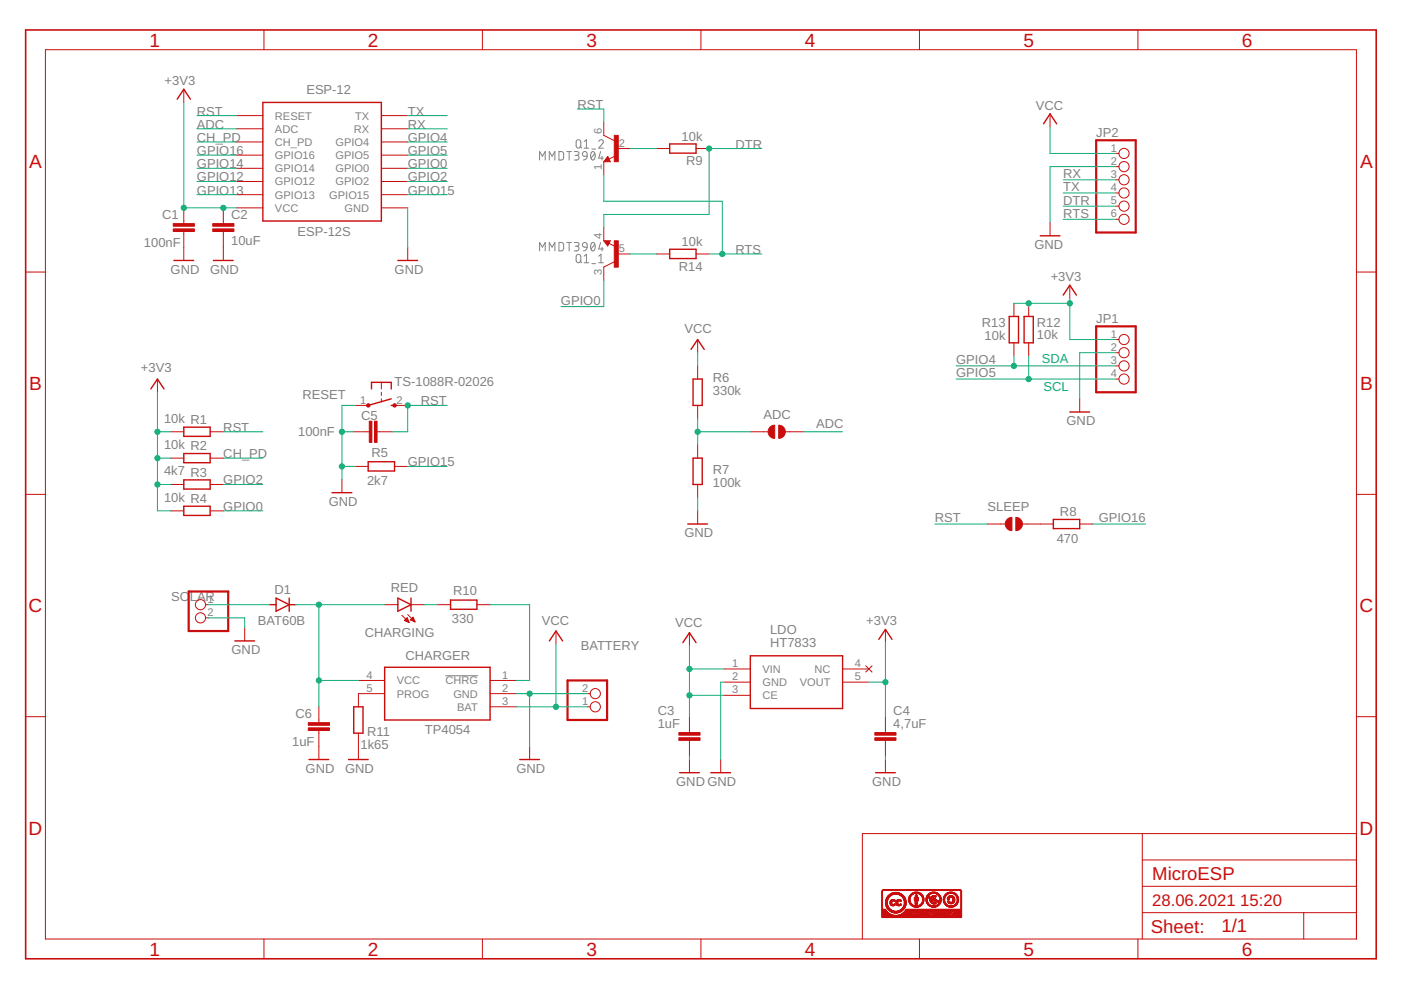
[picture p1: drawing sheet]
<svg xmlns="http://www.w3.org/2000/svg" width="297mm" height="210mm" viewBox="0 0 297 210" stroke-linecap="round" stroke-linejoin="round" font-family="sans-serif">
<defs><g id="words">
<g font-size="4" fill="#c90d0c">
<text x="31.7" y="9.9">1</text>
<text x="78" y="9.9">2</text>
<text x="124.3" y="9.9">3</text>
<text x="170.7" y="9.9">4</text>
<text x="217" y="9.9">5</text>
<text x="263.3" y="9.9">6</text>
<text x="6.2" y="35.5">A</text>
<text x="288.4" y="35.5">A</text>
<text x="6.2" y="82.7">B</text>
<text x="288.4" y="82.7">B</text>
<text x="6.1" y="129.8">C</text>
<text x="288.2" y="129.8">C</text>
<text x="6.1" y="177">D</text>
<text x="288.2" y="177">D</text>
<text x="31.7" y="202.6">1</text>
<text x="78" y="202.6">2</text>
<text x="124.3" y="202.6">3</text>
<text x="170.7" y="202.6">4</text>
<text x="217" y="202.6">5</text>
<text x="263.3" y="202.6">6</text>
</g>
<g font-size="3.9" fill="#c90d0c">
<text x="244.3" y="186.5">MicroESP</text>
<text x="244" y="197.8">Sheet:</text>
<text x="259" y="197.7">1/1</text>
</g>
<g font-size="3.5" fill="#c90d0c">
<text x="244.3" y="192.1">28.06.2021</text>
<text x="263" y="192.1">15:20</text>
</g>
<g font-size="2.8" fill="#808080">
<text x="34.9" y="18.1">+3V3</text>
<text x="65" y="19.9">ESP-12</text>
<text x="122.4" y="23.1">RST</text>
<text x="219.6" y="23.3">VCC</text>
<text x="41.8" y="24.5">RST</text>
<text x="41.8" y="27.3">ADC</text>
<text x="86.5" y="24.5">TX</text>
<text x="86.5" y="27.3">RX</text>
<text x="144.5" y="29.8">10k</text>
<text x="232.4" y="29">JP2</text>
<text x="41.8" y="35.7">GPIO14</text>
<text x="41.8" y="32.9">GPIO16</text>
<text x="41.8" y="30.1">CH_PD</text>
<text x="86.5" y="30.1">GPIO4</text>
<text x="86.5" y="32.9">GPIO5</text>
<text x="86.5" y="35.7">GPIO0</text>
<text x="145.4" y="35.1">R9</text>
<text x="155.9" y="31.5">DTR</text>
<text x="41.8" y="41.3">GPIO13</text>
<text x="41.8" y="38.5">GPIO12</text>
<text x="86.5" y="38.5">GPIO2</text>
<text x="86.5" y="41.3">GPIO15</text>
<text x="225.4" y="40.6">TX</text>
<text x="225.4" y="37.8">RX</text>
<text x="34.4" y="46.4">C1</text>
<text x="49" y="46.4">C2</text>
<text x="225.4" y="46.2">RTS</text>
<text x="225.4" y="43.4">DTR</text>
<text x="30.5" y="52.4">100nF</text>
<text x="49" y="52">10uF</text>
<text x="63.1" y="50">ESP-12S</text>
<text x="144.5" y="52.2">10k</text>
<text x="155.9" y="53.8">RTS</text>
<text x="219.3" y="52.8">GND</text>
<text x="36.2" y="58">GND</text>
<text x="44.6" y="58">GND</text>
<text x="83.7" y="58">GND</text>
<text x="143.9" y="57.4">R14</text>
<text x="222.8" y="59.6">+3V3</text>
<text x="118.9" y="64.7">GPIO0</text>
<text x="145.1" y="70.6">VCC</text>
<text x="208.2" y="69.3">R13</text>
<text x="219.8" y="71.8">10k</text>
<text x="219.8" y="69.3">R12</text>
<text x="232.4" y="68.5">JP1</text>
<text x="202.7" y="77.2">GPIO4</text>
<text x="208.8" y="72.1">10k</text>
<text x="29.9" y="79">+3V3</text>
<text x="83.7" y="81.8">TS-1088R-02026</text>
<text x="151.1" y="80.9">R6</text>
<text x="151.2" y="83.7">330k</text>
<text x="202.7" y="80">GPIO5</text>
<text x="34.8" y="89.6">10k R1</text>
<text x="64.1" y="84.6">RESET</text>
<text x="76.6" y="89">C5</text>
<text x="89.2" y="86">RST</text>
<text x="161.9" y="88.8">ADC</text>
<text x="34.8" y="95.2">10k R2</text>
<text x="47.3" y="91.5">RST</text>
<text x="63.2" y="92.5">100nF</text>
<text x="173.1" y="90.9">ADC</text>
<text x="226.1" y="90.2">GND</text>
<text x="34.8" y="100.8">4k7 R3</text>
<text x="47.3" y="97.1">CH_PD</text>
<text x="78.7" y="96.9">R5</text>
<text x="86.5" y="98.9">GPIO15</text>
<text x="151.1" y="100.5">R7</text>
<text x="34.8" y="106.4">10k R4</text>
<text x="47.3" y="102.7">GPIO2</text>
<text x="69.7" y="107.3">GND</text>
<text x="77.8" y="102.8">2k7</text>
<text x="151.2" y="103.3">100k</text>
<text x="47.3" y="108.3">GPIO0</text>
<text x="145.1" y="113.9">GND</text>
<text x="198.2" y="110.8">RST</text>
<text x="209.4" y="108.3">SLEEP</text>
<text x="224.7" y="109.5">R8</text>
<text x="232.9" y="110.8">GPIO16</text>
<text x="224" y="115.1">470</text>
<text x="58.2" y="125.9">D1</text>
<text x="82.9" y="125.6">RED</text>
<text x="36.3" y="127.5">SO</text>
<text x="40.2" y="127.5">LAR</text>
<text x="96.1" y="126.2">R10</text>
<text x="54.7" y="132.5">BAT60B</text>
<text x="77.3" y="135">CHARGING</text>
<text x="95.8" y="132.1">330</text>
<text x="114.9" y="132.6">VCC</text>
<text x="123.1" y="137.8">BATTERY</text>
<text x="143.2" y="133">VCC</text>
<text x="163.3" y="137.2">HT7833</text>
<text x="163.3" y="134.4">LDO</text>
<text x="183.7" y="132.6">+3V3</text>
<text x="49.1" y="138.7">GND</text>
<text x="86" y="140">CHARGER</text>
<text x="62.6" y="152.2">C6</text>
<text x="77.9" y="156">R11</text>
<text x="90.1" y="155.7">TP4054</text>
<text x="139.5" y="154.3">1uF</text>
<text x="139.5" y="151.5">C3</text>
<text x="189.4" y="154.3">4,7uF</text>
<text x="189.4" y="151.5">C4</text>
<text x="61.9" y="158.2">1uF</text>
<text x="76.4" y="158.8">1k65</text>
<text x="64.8" y="163.8">GND</text>
<text x="73.2" y="163.8">GND</text>
<text x="109.5" y="163.8">GND</text>
<text x="143.4" y="166.6">GND GND</text>
<text x="184.9" y="166.6">GND</text>
</g>
<g font-size="2.8" fill="#0dab76">
<text x="220.9" y="76.9">SDA</text>
<text x="221.2" y="82.8">SCL</text>
</g>
<g font-size="2.3" fill="#808080">
<text x="58.3" y="25.3">RESET</text>
<text x="58.3" y="28.1">ADC</text>
<text x="75" y="28.1">RX</text>
<text x="75.3" y="25.3">TX</text>
<text x="127.6" y="28.3" transform="rotate(-90 127.6 28.3)">6</text>
<text x="58.3" y="30.9">CH_PD</text>
<text x="58.3" y="33.7">GPIO16</text>
<text x="71.1" y="33.7">GPIO5</text>
<text x="71.1" y="30.9">GPIO4</text>
<text x="127.6" y="36" transform="rotate(-90 127.6 36)">1</text>
<text x="131.2" y="31.1">2</text>
<text x="235.5" y="32.1">1</text>
<text x="235.5" y="34.9">2</text>
<text x="58.3" y="36.5">GPIO14</text>
<text x="58.3" y="39.3">GPIO12</text>
<text x="71.1" y="39.3">GPIO2</text>
<text x="71.1" y="36.5">GPIO0</text>
<text x="235.5" y="37.7">3</text>
<text x="235.5" y="40.5">4</text>
<text x="58.3" y="42.1">GPIO13</text>
<text x="58.3" y="44.9">VCC</text>
<text x="69.8" y="42.1">GPIO15</text>
<text x="73.1" y="44.9">GND</text>
<text x="235.5" y="43.3">5</text>
<text x="235.5" y="46.1">6</text>
<text x="127.6" y="50.7" transform="rotate(-90 127.6 50.7)">4</text>
<text x="131.2" y="53.4">5</text>
<text x="127.6" y="58.3" transform="rotate(-90 127.6 58.3)">3</text>
<text x="235.5" y="71.6">1</text>
<text x="235.5" y="74.4">2</text>
<text x="235.5" y="77.2">3</text>
<text x="235.5" y="80">4</text>
<text x="76.4" y="85.6">1</text>
<text x="84.1" y="85.6">2</text>
<text x="44" y="127.8">1</text>
<text x="44" y="130.6">2</text>
<text x="77.7" y="143.9">4</text>
<text x="106.5" y="143.9">1</text>
<text x="155.2" y="141.4">1</text>
<text x="161.7" y="142.7">VIN</text>
<text x="172.7" y="142.7">NC</text>
<text x="181.2" y="141.4">4</text>
<text x="77.7" y="146.7">5</text>
<text x="84.1" y="145.1">VCC</text>
<text x="84.1" y="147.9">PROG</text>
<text x="94.4" y="145.1">CHRG</text>
<text x="96.1" y="147.9">GND</text>
<text x="106.5" y="146.7">2</text>
<text x="106.5" y="149.5">3</text>
<text x="123.4" y="149.5">1</text>
<text x="123.4" y="146.7">2</text>
<text x="155.2" y="144.2">2</text>
<text x="155.2" y="147">3</text>
<text x="161.7" y="145.5">GND</text>
<text x="161.7" y="148.3">CE</text>
<text x="169.6" y="145.5">VOUT</text>
<text x="181.2" y="144.2">5</text>
<text x="96.9" y="150.7">BAT</text>
</g>
</g></defs>
<g fill="none" stroke="#808080" stroke-width=".21">
<path d="M114.4 33.9v-1.8l.6 1 .6-1v1.8M116.5 33.9v-1.8l.6 1 .5-1v1.8M118.5 32.1l.6 .1 .4 .3v1.1l-.4 .3h-.6zM120.2 32.1h1M120.7 32.1v1.8M121.8 32.1h.6a.4 .4 0 0 1 .4 .4 .4 .4 0 0 1-.4 .4h-.4M122.3 29.8l.3-.2 .4 .2 .1 1.1a.5 .5 0 0 1-.4 .5 .5 .5 0 0 1-.5-.5zM122.3 32.9a.5 .5 0 0 1 .5 .5 .5 .5 0 0 1-.5 .5h-.5M123 31l.3 .4M123.6 32.3l.3-.2 .5 .2 .1 .8-.9-.1-.1-.3zM123.8 30l.5-.4v1.8M123.8 31.4h1"/>
<path d="M124.5 33.1l-.3 .6-.5 .2M125.4 32.3l.3-.2a1.07 1.07 0 0 1 0 1.8 1.12 1.12 0 0 1-.3-1.6zM125.5 31.6h.8M126.1 32.5l-.8 1M126.9 30a.49 .49 0 0 1 .7-.4 .49 .49 0 0 1 .2 .8l-.9 1h1M127.3 32.1l-.4 1.4h1M127.6 33.1v.8M114.4 53.2v-1.8l.6 1 .6-1v1.8M116.5 53.2v-1.8l.6 1 .5-1v1.8M118.5 51.4h.6l.4 .4v1.1l-.4 .3h-.6zM120.2 51.4h1M120.7 51.4v1.8"/>
<path d="M121.8 51.4h.6a.39 .39 0 0 1 .4 .4 .39 .39 0 0 1-.4 .4h-.4M122.3 54.1l.3-.2 .4 .2 .1 1.1a.5 .5 0 0 1-.4 .5 .5 .5 0 0 1-.5-.5zM122.3 52.2a.5 .5 0 0 1 .5 .5 .5 .5 0 0 1-.5 .5h-.5M123 55.3l.3 .4M123.6 51.6l.3-.2 .5 .2 .1 .8-.9-.1-.1-.3zM123.8 54.3l.5-.4v1.8M123.8 55.7h1M124.5 52.4l-.3 .6-.5 .2M125.4 51.5l.3-.1a1.06 1.06 0 0 1 0 1.8 1.11 1.11 0 0 1-.3-1.7zM125.5 55.9h.8M126.1 51.8l-.8 1M126.9 55.7h1"/>
<path d="M126.9 54.3l.5-.4v1.8M127.3 51.4l-.4 1.4h1M127.6 52.4v.8M94.4 143.3h6.9"/>
</g>
<g fill="#c90d0c" stroke="#c90d0c" stroke-width=".21">
<path d="M187 194.5h16.8z"/>
<path d="M187 194.5h16.9z"/>
<path d="M187 194.4l16.9 .1z"/>
<path d="M187 194.4h16.9z"/>
<path d="M187 194.3l16.9 .1z"/>
<path d="M187 194.3h16.9z"/>
<path d="M187 194.2l16.9 .1z"/>
<path d="M187 194.2h16.9z"/>
<path d="M187 194.2h6.4z"/>
<path d="M194 194.2h.5z"/>
<path d="M194.8 194.2h2.2z"/>
<path d="M197.2 194.2h.3z"/>
<path d="M197.8 194.2h.4z"/>
<path d="M198.6 194.2h2.2z"/>
<path d="M201.2 194.2h.2z"/>
<path d="M201.7 194.2h.4z"/>
<path d="M202.4 194.2h1.5z"/>
<path d="M187 194.1l6.4 .1z"/>
<path d="M194 194.1l.5 .1z"/>
<path d="M194.8 194.1l2.2 .1z"/>
<path d="M197.2 194.1l.3 .1z"/>
<path d="M197.8 194.1l.3 .1z"/>
<path d="M198.6 194.1l2.1 .1z"/>
<path d="M201.7 194.1l.4 .1z"/>
<path d="M202.4 194.1l1.5 .1z"/>
<path d="M187 194.1h6.4z"/>
<path d="M194.1 194.1h.4z"/>
<path d="M194.8 194.1h2.2z"/>
<path d="M197.2 194.1h.3z"/>
<path d="M197.8 194.1h.3z"/>
<path d="M198.7 194.1h2z"/>
<path d="M201.7 194.1h.4z"/>
<path d="M202.4 194.1h1.5z"/>
<path d="M187 194l2.6 .1z"/>
<path d="M190.3 194l3.1 .1z"/>
<path d="M194.1 194l.4 .1z"/>
<path d="M194.8 194l2.2 .1z"/>
<path d="M197.2 194l.3 .1z"/>
<path d="M197.8 194l.2 .1z"/>
<path d="M198.7 194l2 .1z"/>
<path d="M201.7 194l.4 .1z"/>
<path d="M202.3 194l1.6 .1z"/>
<path d="M187 194l2.3 .1z"/>
<path d="M190.5 194l2.9 .1z"/>
<path d="M194.2 194l.3 .1z"/>
<path d="M197.2 194l.2 .1z"/>
<path d="M198.8 194l1.9 .1z"/>
<path d="M201.7 194l.3 .1z"/>
<path d="M187 194h2.2z"/>
<path d="M190.7 194h2.7z"/>
<path d="M193.6 194h.3z"/>
<path d="M194.2 194h.3z"/>
<path d="M194.8 194h2.2z"/>
<path d="M197.2 194h.2z"/>
<path d="M197.8 194h.2z"/>
<path d="M198.3 194h.2z"/>
<path d="M198.8 194h1.8z"/>
<path d="M200.9 194h.2z"/>
<path d="M202.3 194h1.6z"/>
<path d="M187 193.9l2.1 .1z"/>
<path d="M190.8 193.9l2.6 .1z"/>
<path d="M193.6 193.9l.3 .1z"/>
<path d="M194.2 193.9l.3 .1z"/>
<path d="M194.8 193.9l2.2 .1z"/>
<path d="M197.2 193.9l.2 .1z"/>
<path d="M197.8 193.9l.1 .1z"/>
<path d="M198.2 193.9l.3 .1z"/>
<path d="M198.8 193.9l1.8 .1z"/>
<path d="M200.9 193.9l.3 .1z"/>
<path d="M202.3 193.9l1.6 .1z"/>
<path d="M187 193.9h2z"/>
<path d="M190.9 193.9h2.5z"/>
<path d="M193.6 193.9h.3z"/>
<path d="M194.2 193.9h.3z"/>
<path d="M194.8 193.9h2.2z"/>
<path d="M197.2 193.9h.2z"/>
<path d="M197.8 193.9h.1z"/>
<path d="M198.2 193.9h.4z"/>
<path d="M198.8 193.9h1.8z"/>
<path d="M200.9 193.9h.3z"/>
<path d="M202.3 193.9h1.6z"/>
<path d="M187 193.8l1.9 .1z"/>
<path d="M191 193.8l2.4 .1z"/>
<path d="M193.6 193.8l.3 .1z"/>
<path d="M194.2 193.8l.3 .1z"/>
<path d="M194.8 193.8l2.2 .1z"/>
<path d="M197.2 193.8l.1 .1z"/>
<path d="M197.8 193.8l.1 .1z"/>
<path d="M198.2 193.8l.4 .1z"/>
<path d="M198.8 193.8l1.8 .1z"/>
<path d="M200.9 193.8l.2 .1z"/>
<path d="M202.2 193.8l1.7 .1z"/>
<path d="M187 193.8h1.8z"/>
<path d="M191.1 193.8h2.3z"/>
<path d="M193.6 193.8h.3z"/>
<path d="M194.2 193.8h.3z"/>
<path d="M194.8 193.8h2.2z"/>
<path d="M198.2 193.8h.4z"/>
<path d="M198.8 193.8h2.2z"/>
<path d="M201.4 193.8h.1z"/>
<path d="M202.2 193.8h1.7z"/>
<path d="M187 193.8h1.7z"/>
<path d="M191.2 193.8h2.2z"/>
<path d="M198.1 193.8h2.8z"/>
<path d="M201.4 193.8h.2z"/>
<path d="M201.8 193.8h.2z"/>
<path d="M187 193.7l1.6 .1z"/>
<path d="M191.2 193.7l2.2 .1z"/>
<path d="M194.1 193.7l.4 .1z"/>
<path d="M194.8 193.7l2.2 .1z"/>
<path d="M198.1 193.7l2.6 .1z"/>
<path d="M201.4 193.7l.2 .1z"/>
<path d="M201.8 193.7l.2 .1z"/>
<path d="M202.2 193.7l1.7 .1z"/>
<path d="M187 193.7h1.6z"/>
<path d="M191.3 193.7h2.1z"/>
<path d="M194.1 193.7h.3z"/>
<path d="M194.8 193.7h2.2z"/>
<path d="M198.1 193.7h2.6z"/>
<path d="M201.4 193.7h.2z"/>
<path d="M201.8 193.7h.2z"/>
<path d="M202.2 193.7h1.7z"/>
<path d="M187 193.6l1.5 .1z"/>
<path d="M191.3 193.6l2.1 .1z"/>
<path d="M194.1 193.6l.3 .1z"/>
<path d="M194.9 193.6l2.1 .1z"/>
<path d="M198.1 193.6l2.5 .1z"/>
<path d="M201.3 193.6l.3 .1z"/>
<path d="M202.1 193.6l1.8 .1z"/>
<path d="M187 193.6h1.5z"/>
<path d="M191.4 193.6h2z"/>
<path d="M194.1 193.6h.3z"/>
<path d="M194.9 193.6h2.1z"/>
<path d="M198.2 193.6h2.4z"/>
<path d="M201.1 193.6h.5z"/>
<path d="M202.1 193.6h1.8z"/>
<path d="M187 193.5l1.4 .1z"/>
<path d="M189.6 193.5l.6 .1z"/>
<path d="M191.5 193.5l1.9 .1z"/>
<path d="M193.6 193.5l.3 .1z"/>
<path d="M194.1 193.5l.2 .1z"/>
<path d="M194.9 193.5l2.1 .1z"/>
<path d="M197.4 193.5l.1 .1z"/>
<path d="M197.8 193.5l.1 .1z"/>
<path d="M198.2 193.5l.4 .1z"/>
<path d="M198.8 193.5l1.9 .1z"/>
<path d="M201 193.5l.7 .1z"/>
<path d="M202.1 193.5l1.8 .1z"/>
<path d="M187 193.5h1.3z"/>
<path d="M189.4 193.5h1z"/>
<path d="M191.5 193.5h1.9z"/>
<path d="M193.6 193.5h.3z"/>
<path d="M194.1 193.5h.2z"/>
<path d="M194.9 193.5h2.1z"/>
<path d="M197.4 193.5h.1z"/>
<path d="M197.8 193.5h.1z"/>
<path d="M198.2 193.5h.4z"/>
<path d="M198.8 193.5h1.9z"/>
<path d="M200.9 193.5h.2z"/>
<path d="M201.4 193.5h.3z"/>
<path d="M202.1 193.5h1.8z"/>
<path d="M189.3 193.5h1.3z"/>
<path d="M198.2 193.5h.3z"/>
<path d="M187 193.4l1.3 .1z"/>
<path d="M189.1 193.4l1.6 .1z"/>
<path d="M191.6 193.4l1.8 .1z"/>
<path d="M193.6 193.4l.2 .1z"/>
<path d="M194.1 193.4l.2 .1z"/>
<path d="M194.6 193.4l.1 .1z"/>
<path d="M195 193.4l2 .1z"/>
<path d="M197.3 193.4l.2 .1z"/>
<path d="M197.8 193.4l.2 .1z"/>
<path d="M198.3 193.4l.1 .1z"/>
<path d="M198.8 193.4l1.9 .1z"/>
<path d="M200.9 193.4l.2 .1z"/>
<path d="M201.4 193.4l.3 .1z"/>
<path d="M202.1 193.4l1.8 .1z"/>
<path d="M187 193.4h1.2z"/>
<path d="M189 193.4h1.8z"/>
<path d="M191.7 193.4h1.7z"/>
<path d="M194.1 193.4h.1z"/>
<path d="M194.5 193.4h.2z"/>
<path d="M195 193.4h2z"/>
<path d="M197.3 193.4h.2z"/>
<path d="M197.8 193.4h.2z"/>
<path d="M198.8 193.4h1.9z"/>
<path d="M201.4 193.4h.3z"/>
<path d="M202.1 193.4h1.8z"/>
<path d="M187 193.3l1.2 .1z"/>
<path d="M189 193.3l1.9 .1z"/>
<path d="M191.7 193.3l1.7 .1z"/>
<path d="M194.5 193.3l.2 .1z"/>
<path d="M195 193.3l2 .1z"/>
<path d="M197.3 193.3l.2 .1z"/>
<path d="M197.8 193.3l.2 .1z"/>
<path d="M198.7 193.3l2 .1z"/>
<path d="M201.4 193.3l.3 .1z"/>
<path d="M202.1 193.3l1.8 .1z"/>
<path d="M187 193.3h1.1z"/>
<path d="M188.9 193.3h2.1z"/>
<path d="M191.7 193.3h1.7z"/>
<path d="M194.1 193.3h.1z"/>
<path d="M194.5 193.3h.3z"/>
<path d="M195.1 193.3h1.9z"/>
<path d="M197.3 193.3h.2z"/>
<path d="M197.8 193.3h.3z"/>
<path d="M198.7 193.3h2z"/>
<path d="M201.3 193.3h.4z"/>
<path d="M202 193.3h1.9z"/>
<path d="M188.8 193.3h2.3z"/>
<path d="M191.8 193.3h1.6z"/>
<path d="M194 193.3h.2z"/>
<path d="M194.4 193.3h.4z"/>
<path d="M198.6 193.3h2.1z"/>
<path d="M187 193.2l1 .1z"/>
<path d="M188.8 193.2l2.3 .1z"/>
<path d="M191.8 193.2l1.6 .1z"/>
<path d="M193.9 193.2l.3 .1z"/>
<path d="M194.4 193.2l.4 .1z"/>
<path d="M195.1 193.2l1.9 .1z"/>
<path d="M197.2 193.2l.3 .1z"/>
<path d="M197.8 193.2l.4 .1z"/>
<path d="M198.6 193.2l2.2 .1z"/>
<path d="M201.2 193.2l.6 .1z"/>
<path d="M202 193.2l1.9 .1z"/>
<path d="M187 193.2h1z"/>
<path d="M188.7 193.2h1z"/>
<path d="M190.2 193.2h1z"/>
<path d="M191.9 193.2h12z"/>
<path d="M187 193.1l1 .1z"/>
<path d="M188.6 193.1l.9 .1z"/>
<path d="M190.4 193.1l.8 .1z"/>
<path d="M191.9 193.1l12 .1z"/>
<path d="M187 193.1h.9z"/>
<path d="M188.6 193.1h.7z"/>
<path d="M190.5 193.1h.8z"/>
<path d="M191.9 193.1h12z"/>
<path d="M187 193l.9 .1z"/>
<path d="M188.5 193l.7 .1z"/>
<path d="M190.6 193l.7 .1z"/>
<path d="M192 193l11.9 .1z"/>
<path d="M187 193h.9z"/>
<path d="M188.5 193h.6z"/>
<path d="M190.7 193h.7z"/>
<path d="M192 193h11.9z"/>
<path d="M187 193h.8z"/>
<path d="M188.4 193h.6z"/>
<path d="M190.8 193h.6z"/>
<path d="M187 192.9l.8 .1z"/>
<path d="M188.4 192.9l.6 .1z"/>
<path d="M190.9 192.9l.6 .1z"/>
<path d="M192.1 192.9l11.8 .1z"/>
<path d="M187 192.9h.8z"/>
<path d="M188.4 192.9h.5z"/>
<path d="M191 192.9h.5z"/>
<path d="M192.1 192.9h11.8z"/>
<path d="M187 192.8l.7 .1z"/>
<path d="M188.3 192.8l.6 .1z"/>
<path d="M191 192.8l.6 .1z"/>
<path d="M192.1 192.8l11.8 .1z"/>
<path d="M187 192.8h.7z"/>
<path d="M188.3 192.8h.5z"/>
<path d="M191.1 192.8h.5z"/>
<path d="M192.1 192.8h11.8z"/>
<path d="M187 192.7l.1 .1z"/>
<path d="M188.2 192.7l.5 .1z"/>
<path d="M191.1 192.7l.5 .1z"/>
<path d="M203.8 192.7l.1 .1z"/>
<path d="M187 192.7h.1z"/>
<path d="M188.2 192.7h.5z"/>
<path d="M191.2 192.7h.5z"/>
<path d="M203.8 192.7h.1z"/>
<path d="M187 192.6l.1 .1z"/>
<path d="M188.1 192.6l.5 .1z"/>
<path d="M191.3 192.6l.4 .1z"/>
<path d="M203.8 192.6l.1 .1z"/>
<path d="M187 192.6h.1z"/>
<path d="M188.1 192.6h.5z"/>
<path d="M191.3 192.6h.5z"/>
<path d="M203.8 192.6h.1z"/>
<path d="M187 192.5l.1 .1z"/>
<path d="M188.1 192.5l.4 .1z"/>
<path d="M191.3 192.5l.5 .1z"/>
<path d="M203.8 192.5l.1 .1z"/>
<path d="M187 192.5h.1z"/>
<path d="M188 192.5h.5z"/>
<path d="M191.3 192.5h.5z"/>
<path d="M203.8 192.5h.1z"/>
<path d="M187 192.4l.1 .1z"/>
<path d="M188 192.4l.5 .1z"/>
<path d="M191.4 192.4l.5 .1z"/>
<path d="M203.8 192.4l.1 .1z"/>
<path d="M187 192.4h.1z"/>
<path d="M188 192.4h.4z"/>
<path d="M191.4 192.4h.5z"/>
<path d="M203.8 192.4h.1z"/>
<path d="M191.5 192.4h.4z"/>
<path d="M187 192.3l.1 .1z"/>
<path d="M188 192.3l.4 .1z"/>
<path d="M191.5 192.3l.4 .1z"/>
<path d="M194 192.3l.5 .1z"/>
<path d="M197.7 192.3l.5 .1z"/>
<path d="M201.4 192.3l.5 .1z"/>
<path d="M203.8 192.3l.1 .1z"/>
<path d="M187 192.3h.1z"/>
<path d="M188 192.3h.4z"/>
<path d="M191.5 192.3h.4z"/>
<path d="M193.8 192.3h1z"/>
<path d="M197.5 192.3h.9z"/>
<path d="M201.1 192.3h1z"/>
<path d="M203.8 192.3h.1z"/>
<path d="M187 192.2l.1 .1z"/>
<path d="M187.9 192.2l.4 .1z"/>
<path d="M191.5 192.2l.4 .1z"/>
<path d="M193.7 192.2l1.2 .1z"/>
<path d="M197.4 192.2l1.1 .1z"/>
<path d="M201 192.2l1.2 .1z"/>
<path d="M203.8 192.2l.1 .1z"/>
<path d="M187 192.2h.1z"/>
<path d="M187.9 192.2h.4z"/>
<path d="M191.6 192.2h.4z"/>
<path d="M193.6 192.2h1.4z"/>
<path d="M197.3 192.2h1.3z"/>
<path d="M200.9 192.2h1.4z"/>
<path d="M203.8 192.2h.1z"/>
<path d="M193.5 192.2h1.6z"/>
<path d="M197.2 192.2h1.5z"/>
<path d="M200.9 192.2h1.5z"/>
<path d="M187 192.1l.1 .1z"/>
<path d="M187.9 192.1l.4 .1z"/>
<path d="M191.6 192.1l.4 .1z"/>
<path d="M193.4 192.1l1.7 .1z"/>
<path d="M197.1 192.1l1.7 .1z"/>
<path d="M200.8 192.1l1.7 .1z"/>
<path d="M203.8 192.1l.1 .1z"/>
<path d="M187 192.1h.1z"/>
<path d="M187.9 192.1h.4z"/>
<path d="M191.6 192.1h.4z"/>
<path d="M193.4 192.1h1.8z"/>
<path d="M197 192.1h1.9z"/>
<path d="M200.7 192.1h1.8z"/>
<path d="M203.8 192.1h.1z"/>
<path d="M187 192l.1 .1z"/>
<path d="M187.8 192l.5 .1z"/>
<path d="M189.2 192l.3 .1z"/>
<path d="M190.5 192l.2 .1z"/>
<path d="M191.6 192l.4 .1z"/>
<path d="M193.3 192l.7 .1z"/>
<path d="M194.6 192l.6 .1z"/>
<path d="M197 192l.6 .1z"/>
<path d="M198.3 192l.6 .1z"/>
<path d="M200.6 192l.7 .1z"/>
<path d="M202 192l.6 .1z"/>
<path d="M203.8 192l.1 .1z"/>
<path d="M187 192h.1z"/>
<path d="M187.8 192h.4z"/>
<path d="M189 192h.6z"/>
<path d="M190.3 192h.5z"/>
<path d="M191.6 192h.4z"/>
<path d="M193.3 192h.5z"/>
<path d="M194.7 192h.6z"/>
<path d="M196.9 192h.6z"/>
<path d="M198.4 192h.6z"/>
<path d="M200.6 192h.5z"/>
<path d="M202.1 192h.5z"/>
<path d="M203.8 192h.1z"/>
<path d="M189 192h.7z"/>
<path d="M190.2 192h.7z"/>
<path d="M191.6 192h.5z"/>
<path d="M193.2 192h.5z"/>
<path d="M194.8 192h.5z"/>
<path d="M196.9 192h.5z"/>
<path d="M198.5 192h.5z"/>
<path d="M200.6 192h.4z"/>
<path d="M202.2 192h.5z"/>
<path d="M187 191.9l.1 .1z"/>
<path d="M187.8 191.9l.4 .1z"/>
<path d="M188.9 191.9l.8 .1z"/>
<path d="M190.2 191.9l.8 .1z"/>
<path d="M191.7 191.9l.4 .1z"/>
<path d="M193.2 191.9l.4 .1z"/>
<path d="M194.9 191.9l.5 .1z"/>
<path d="M196.8 191.9l.5 .1z"/>
<path d="M198.6 191.9l.5 .1z"/>
<path d="M200.5 191.9l.5 .1z"/>
<path d="M202.3 191.9l.4 .1z"/>
<path d="M203.8 191.9l.1 .1z"/>
<path d="M187 191.9h.1z"/>
<path d="M187.8 191.9h.4z"/>
<path d="M188.9 191.9h.9z"/>
<path d="M190.1 191.9h1z"/>
<path d="M191.7 191.9h.4z"/>
<path d="M193.1 191.9h.5z"/>
<path d="M195 191.9h.4z"/>
<path d="M196.8 191.9h.4z"/>
<path d="M198.7 191.9h.4z"/>
<path d="M200.5 191.9h.4z"/>
<path d="M202.3 191.9h.5z"/>
<path d="M203.8 191.9h.1z"/>
<path d="M187 191.8l.1 .1z"/>
<path d="M187.8 191.8l.4 .1z"/>
<path d="M188.8 191.8l1 .1z"/>
<path d="M190.1 191.8l1 .1z"/>
<path d="M191.7 191.8l.4 .1z"/>
<path d="M193.1 191.8l.4 .1z"/>
<path d="M195.1 191.8l.4 .1z"/>
<path d="M196.7 191.8l.5 .1z"/>
<path d="M198.7 191.8l.4 .1z"/>
<path d="M200.4 191.8l.4 .1z"/>
<path d="M202.4 191.8l.4 .1z"/>
<path d="M203.8 191.8l.1 .1z"/>
<path d="M187 191.8h.1z"/>
<path d="M187.8 191.8h.4z"/>
<path d="M188.8 191.8h1z"/>
<path d="M190.1 191.8h1z"/>
<path d="M191.7 191.8h.4z"/>
<path d="M193.1 191.8h.3z"/>
<path d="M195.1 191.8h.4z"/>
<path d="M196.7 191.8h.4z"/>
<path d="M198.8 191.8h.4z"/>
<path d="M200.4 191.8h.4z"/>
<path d="M202.5 191.8h.3z"/>
<path d="M203.8 191.8h.1z"/>
<path d="M187 191.7l.1 .1z"/>
<path d="M187.8 191.7l.4 .1z"/>
<path d="M188.8 191.7l.4 .1z"/>
<path d="M189.5 191.7l.4 .1z"/>
<path d="M190.1 191.7l.4 .1z"/>
<path d="M190.8 191.7l.3 .1z"/>
<path d="M191.7 191.7l.4 .1z"/>
<path d="M193 191.7l.4 .1z"/>
<path d="M194 191.7l.5 .1z"/>
<path d="M195.2 191.7l.3 .1z"/>
<path d="M196.7 191.7l.3 .1z"/>
<path d="M198.8 191.7l.4 .1z"/>
<path d="M200.4 191.7l.3 .1z"/>
<path d="M202.5 191.7l.4 .1z"/>
<path d="M203.8 191.7l.1 .1z"/>
<path d="M187 191.7h.1z"/>
<path d="M187.8 191.7h.4z"/>
<path d="M188.7 191.7h.5z"/>
<path d="M189.6 191.7h.2z"/>
<path d="M190.1 191.7h.3z"/>
<path d="M190.8 191.7h.3z"/>
<path d="M191.7 191.7h.4z"/>
<path d="M193 191.7h.4z"/>
<path d="M194 191.7h.5z"/>
<path d="M195.2 191.7h.4z"/>
<path d="M196.7 191.7h.3z"/>
<path d="M198.9 191.7h.3z"/>
<path d="M200.3 191.7h.4z"/>
<path d="M202.5 191.7h.4z"/>
<path d="M203.8 191.7h.1z"/>
<path d="M187.7 191.7h.4z"/>
<path d="M188.7 191.7h.4z"/>
<path d="M190 191.7h.4z"/>
<path d="M190.9 191.7h.2z"/>
<path d="M192.9 191.7h.4z"/>
<path d="M196.6 191.7h.4z"/>
<path d="M198.9 191.7h.4z"/>
<path d="M202.6 191.7h.3z"/>
<path d="M187 191.6l.1 .1z"/>
<path d="M187.7 191.6l.4 .1z"/>
<path d="M188.7 191.6l.4 .1z"/>
<path d="M190 191.6l.4 .1z"/>
<path d="M191.7 191.6l.4 .1z"/>
<path d="M192.9 191.6l.4 .1z"/>
<path d="M194 191.6l.5 .1z"/>
<path d="M195.3 191.6l.3 .1z"/>
<path d="M196.6 191.6l.3 .1z"/>
<path d="M197.8 191.6l.6 .1z"/>
<path d="M199 191.6l.3 .1z"/>
<path d="M200.3 191.6l.3 .1z"/>
<path d="M202.6 191.6l.4 .1z"/>
<path d="M203.8 191.6l.1 .1z"/>
<path d="M187 191.6h.1z"/>
<path d="M187.7 191.6h.4z"/>
<path d="M188.7 191.6h.4z"/>
<path d="M190 191.6h.4z"/>
<path d="M191.7 191.6h.4z"/>
<path d="M192.9 191.6h.3z"/>
<path d="M194 191.6h.5z"/>
<path d="M195.3 191.6h.4z"/>
<path d="M196.6 191.6h.3z"/>
<path d="M197.7 191.6h.8z"/>
<path d="M199 191.6h.3z"/>
<path d="M200.2 191.6h.4z"/>
<path d="M201.4 191.6h.5z"/>
<path d="M202.6 191.6h.4z"/>
<path d="M203.8 191.6h.1z"/>
<path d="M187 191.5l.1 .1z"/>
<path d="M187.7 191.5l.4 .1z"/>
<path d="M188.7 191.5l.4 .1z"/>
<path d="M190 191.5l.4 .1z"/>
<path d="M191.7 191.5l.4 .1z"/>
<path d="M192.8 191.5l.4 .1z"/>
<path d="M194 191.5l.5 .1z"/>
<path d="M195.4 191.5l.3 .1z"/>
<path d="M196.5 191.5l.4 .1z"/>
<path d="M197.6 191.5l.9 .1z"/>
<path d="M199 191.5l.3 .1z"/>
<path d="M200.2 191.5l.3 .1z"/>
<path d="M201.3 191.5l.7 .1z"/>
<path d="M202.7 191.5l.3 .1z"/>
<path d="M203.8 191.5l.1 .1z"/>
<path d="M187 191.5h.1z"/>
<path d="M187.7 191.5h.4z"/>
<path d="M188.7 191.5h.4z"/>
<path d="M190 191.5h.4z"/>
<path d="M191.7 191.5h.4z"/>
<path d="M192.8 191.5h.3z"/>
<path d="M194 191.5h.5z"/>
<path d="M195.4 191.5h.3z"/>
<path d="M196.5 191.5h.3z"/>
<path d="M197.5 191.5h1z"/>
<path d="M199.1 191.5h.3z"/>
<path d="M200.2 191.5h.3z"/>
<path d="M201.2 191.5h.8z"/>
<path d="M202.7 191.5h.3z"/>
<path d="M203.8 191.5h.1z"/>
<path d="M201.1 191.5h1z"/>
<path d="M202.7 191.5h.4z"/>
<path d="M187 191.4l.1 .1z"/>
<path d="M187.7 191.4l.4 .1z"/>
<path d="M188.7 191.4l.4 .1z"/>
<path d="M190 191.4l.4 .1z"/>
<path d="M191.7 191.4l.4 .1z"/>
<path d="M192.8 191.4l.3 .1z"/>
<path d="M194 191.4l.5 .1z"/>
<path d="M195.5 191.4l.2 .1z"/>
<path d="M196.4 191.4l.4 .1z"/>
<path d="M197.5 191.4l1 .1z"/>
<path d="M199.1 191.4l.3 .1z"/>
<path d="M200.2 191.4l.2 .1z"/>
<path d="M201.1 191.4l1.1 .1z"/>
<path d="M202.8 191.4l.3 .1z"/>
<path d="M203.8 191.4l.1 .1z"/>
<path d="M187 191.4h.1z"/>
<path d="M187.7 191.4h.4z"/>
<path d="M188.7 191.4h.4z"/>
<path d="M190 191.4h.4z"/>
<path d="M191.7 191.4h.4z"/>
<path d="M192.8 191.4h.3z"/>
<path d="M194 191.4h.5z"/>
<path d="M195.5 191.4h.3z"/>
<path d="M196.4 191.4h.3z"/>
<path d="M197.4 191.4h1z"/>
<path d="M199.1 191.4h.3z"/>
<path d="M200.1 191.4h.3z"/>
<path d="M201.1 191.4h1.1z"/>
<path d="M202.8 191.4h.3z"/>
<path d="M203.8 191.4h.1z"/>
<path d="M187 191.3l.1 .1z"/>
<path d="M187.7 191.3l.4 .1z"/>
<path d="M188.7 191.3l.4 .1z"/>
<path d="M190 191.3l.4 .1z"/>
<path d="M191.7 191.3l.4 .1z"/>
<path d="M192.8 191.3l.3 .1z"/>
<path d="M194 191.3l.5 .1z"/>
<path d="M195.5 191.3l.3 .1z"/>
<path d="M196.4 191.3l.3 .1z"/>
<path d="M197.4 191.3l.6 .1z"/>
<path d="M198.3 191.3l.1 .1z"/>
<path d="M199 191.3l.5 .1z"/>
<path d="M200.1 191.3l.3 .1z"/>
<path d="M201 191.3l1.2 .1z"/>
<path d="M202.8 191.3l.3 .1z"/>
<path d="M203.8 191.3l.1 .1z"/>
<path d="M187 191.3h.1z"/>
<path d="M187.7 191.3h.4z"/>
<path d="M188.7 191.3h.4z"/>
<path d="M190 191.3h.4z"/>
<path d="M191.7 191.3h.4z"/>
<path d="M192.7 191.3h.3z"/>
<path d="M194 191.3h.5z"/>
<path d="M195.5 191.3h.3z"/>
<path d="M196.4 191.3h.3z"/>
<path d="M197.4 191.3h.4z"/>
<path d="M198.9 191.3h.6z"/>
<path d="M200.1 191.3h.3z"/>
<path d="M201 191.3h.5z"/>
<path d="M201.7 191.3h.6z"/>
<path d="M202.9 191.3h.3z"/>
<path d="M203.8 191.3h.1z"/>
<path d="M187 191.2l.1 .1z"/>
<path d="M187.7 191.2l.4 .1z"/>
<path d="M188.7 191.2l.4 .1z"/>
<path d="M190 191.2l.4 .1z"/>
<path d="M191.7 191.2l.4 .1z"/>
<path d="M192.7 191.2l.3 .1z"/>
<path d="M194 191.2l.5 .1z"/>
<path d="M195.5 191.2l.3 .1z"/>
<path d="M196.4 191.2l.3 .1z"/>
<path d="M197.3 191.2l.5 .1z"/>
<path d="M198.8 191.2l.7 .1z"/>
<path d="M200.1 191.2l.3 .1z"/>
<path d="M201 191.2l.4 .1z"/>
<path d="M201.8 191.2l.5 .1z"/>
<path d="M202.9 191.2l.3 .1z"/>
<path d="M203.8 191.2l.1 .1z"/>
<path d="M187 191.2h.1z"/>
<path d="M187.7 191.2h.4z"/>
<path d="M188.7 191.2h.4z"/>
<path d="M190 191.2h.4z"/>
<path d="M191.7 191.2h.4z"/>
<path d="M192.7 191.2h.3z"/>
<path d="M194 191.2h.5z"/>
<path d="M195.5 191.2h.3z"/>
<path d="M196.4 191.2h.3z"/>
<path d="M197.3 191.2h.5z"/>
<path d="M198.8 191.2h.7z"/>
<path d="M200.1 191.2h.3z"/>
<path d="M200.9 191.2h.5z"/>
<path d="M201.9 191.2h.4z"/>
<path d="M202.9 191.2h.3z"/>
<path d="M203.8 191.2h.1z"/>
<path d="M195.6 191.2h.2z"/>
<path d="M197.3 191.2h.4z"/>
<path d="M198.6 191.2h.9z"/>
<path d="M200.1 191.2h.2z"/>
<path d="M200.9 191.2h.4z"/>
<path d="M187 191.1l.1 .1z"/>
<path d="M187.7 191.1l.4 .1z"/>
<path d="M188.7 191.1l.4 .1z"/>
<path d="M190 191.1l.4 .1z"/>
<path d="M191.7 191.1l.4 .1z"/>
<path d="M192.7 191.1l.3 .1z"/>
<path d="M194 191.1l.5 .1z"/>
<path d="M195.6 191.1l.2 .1z"/>
<path d="M196.4 191.1l.2 .1z"/>
<path d="M197.3 191.1l.4 .1z"/>
<path d="M198.5 191.1l1 .1z"/>
<path d="M200 191.1l.3 .1z"/>
<path d="M200.9 191.1l.4 .1z"/>
<path d="M202 191.1l.4 .1z"/>
<path d="M202.9 191.1l.3 .1z"/>
<path d="M203.8 191.1l.1 .1z"/>
<path d="M187 191.1h.1z"/>
<path d="M187.7 191.1h.4z"/>
<path d="M188.7 191.1h.4z"/>
<path d="M189.6 191.1h.2z"/>
<path d="M190 191.1h.4z"/>
<path d="M190.8 191.1h.2z"/>
<path d="M191.7 191.1h.4z"/>
<path d="M192.7 191.1h.3z"/>
<path d="M194 191.1h.5z"/>
<path d="M195.6 191.1h.3z"/>
<path d="M196.4 191.1h.2z"/>
<path d="M197.3 191.1h.4z"/>
<path d="M198.5 191.1h.7z"/>
<path d="M199.3 191.1h.2z"/>
<path d="M200 191.1h.3z"/>
<path d="M200.9 191.1h.4z"/>
<path d="M202 191.1h.4z"/>
<path d="M202.9 191.1h.3z"/>
<path d="M203.8 191.1h.1z"/>
<path d="M187 191l.1 .1z"/>
<path d="M187.8 191l.4 .1z"/>
<path d="M188.7 191l.5 .1z"/>
<path d="M189.5 191l.3 .1z"/>
<path d="M190.1 191l.3 .1z"/>
<path d="M190.8 191l.3 .1z"/>
<path d="M191.7 191l.4 .1z"/>
<path d="M192.7 191l.2 .1z"/>
<path d="M194 191l.5 .1z"/>
<path d="M195.6 191l.3 .1z"/>
<path d="M196.3 191l.3 .1z"/>
<path d="M197.3 191l.4 .1z"/>
<path d="M198.4 191l.7 .1z"/>
<path d="M199.3 191l.2 .1z"/>
<path d="M200 191l.3 .1z"/>
<path d="M200.9 191l.4 .1z"/>
<path d="M202 191l.4 .1z"/>
<path d="M202.9 191l.3 .1z"/>
<path d="M203.8 191l.1 .1z"/>
<path d="M187 191h.1z"/>
<path d="M187.8 191h.4z"/>
<path d="M188.8 191h.5z"/>
<path d="M189.5 191h.4z"/>
<path d="M190 191h.5z"/>
<path d="M190.8 191h.3z"/>
<path d="M191.7 191h.4z"/>
<path d="M192.7 191h.2z"/>
<path d="M194 191h.5z"/>
<path d="M195.6 191h.3z"/>
<path d="M196.3 191h.3z"/>
<path d="M197.1 191h1.9z"/>
<path d="M199.3 191h.3z"/>
<path d="M200 191h.3z"/>
<path d="M202 191h.4z"/>
<path d="M202.9 191h.3z"/>
<path d="M203.8 191h.1z"/>
<path d="M187 190.9l.1 .1z"/>
<path d="M187.8 190.9l.4 .1z"/>
<path d="M188.8 190.9l1 .1z"/>
<path d="M190.1 190.9l1 .1z"/>
<path d="M191.7 190.9l.4 .1z"/>
<path d="M192.6 190.9l.3 .1z"/>
<path d="M193.9 190.9l.8 .1z"/>
<path d="M195.6 190.9l.3 .1z"/>
<path d="M196.3 190.9l.3 .1z"/>
<path d="M197.1 190.9l1.8 .1z"/>
<path d="M199.3 190.9l.3 .1z"/>
<path d="M200 190.9l.3 .1z"/>
<path d="M202 190.9l.4 .1z"/>
<path d="M202.9 190.9l.3 .1z"/>
<path d="M203.8 190.9l.1 .1z"/>
<path d="M187 190.9h.1z"/>
<path d="M187.8 190.9h.4z"/>
<path d="M188.8 190.9h1z"/>
<path d="M190.1 190.9h1z"/>
<path d="M191.7 190.9h.4z"/>
<path d="M192.6 190.9h.3z"/>
<path d="M193.9 190.9h.8z"/>
<path d="M195.6 190.9h.3z"/>
<path d="M196.3 190.9h.3z"/>
<path d="M197.1 190.9h1.7z"/>
<path d="M199.3 190.9h.3z"/>
<path d="M200 190.9h.3z"/>
<path d="M202 190.9h.4z"/>
<path d="M202.9 190.9h.3z"/>
<path d="M203.8 190.9h.1z"/>
<path d="M188.9 190.9h.9z"/>
<path d="M190.2 190.9h.9z"/>
<path d="M197.1 190.9h1.6z"/>
<path d="M187 190.8l.1 .1z"/>
<path d="M187.8 190.8l.4 .1z"/>
<path d="M189 190.8l.7 .1z"/>
<path d="M190.2 190.8l.8 .1z"/>
<path d="M191.7 190.8l.4 .1z"/>
<path d="M192.6 190.8l.3 .1z"/>
<path d="M193.9 190.8l.8 .1z"/>
<path d="M195.6 190.8l.3 .1z"/>
<path d="M196.3 190.8l.3 .1z"/>
<path d="M197.1 190.8l1.5 .1z"/>
<path d="M199.3 190.8l.3 .1z"/>
<path d="M200 190.8l.3 .1z"/>
<path d="M202 190.8l.5 .1z"/>
<path d="M202.9 190.8l.3 .1z"/>
<path d="M203.8 190.8l.1 .1z"/>
<path d="M187 190.8h.1z"/>
<path d="M187.8 190.8h.4z"/>
<path d="M189 190.8h.7z"/>
<path d="M190.3 190.8h.6z"/>
<path d="M191.6 190.8h.5z"/>
<path d="M192.6 190.8h.3z"/>
<path d="M193.9 190.8h.8z"/>
<path d="M195.6 190.8h.3z"/>
<path d="M196.3 190.8h.3z"/>
<path d="M197.3 190.8h1.2z"/>
<path d="M199.3 190.8h.3z"/>
<path d="M200 190.8h.3z"/>
<path d="M202 190.8h.5z"/>
<path d="M202.9 190.8h.3z"/>
<path d="M203.8 190.8h.1z"/>
<path d="M187 190.7l.1 .1z"/>
<path d="M187.8 190.7l.5 .1z"/>
<path d="M189.1 190.7l.4 .1z"/>
<path d="M190.4 190.7l.4 .1z"/>
<path d="M191.6 190.7l.4 .1z"/>
<path d="M192.6 190.7l.3 .1z"/>
<path d="M193.9 190.7l.8 .1z"/>
<path d="M195.6 190.7l.3 .1z"/>
<path d="M196.3 190.7l.3 .1z"/>
<path d="M197.3 190.7l1.1 .1z"/>
<path d="M199.3 190.7l.3 .1z"/>
<path d="M200 190.7l.3 .1z"/>
<path d="M201 190.7l.1 .1z"/>
<path d="M202 190.7l.5 .1z"/>
<path d="M202.9 190.7l.3 .1z"/>
<path d="M203.8 190.7l.1 .1z"/>
<path d="M187 190.7h.1z"/>
<path d="M187.8 190.7h.5z"/>
<path d="M191.6 190.7h.4z"/>
<path d="M192.6 190.7h.3z"/>
<path d="M193.9 190.7h.8z"/>
<path d="M195.6 190.7h.3z"/>
<path d="M196.3 190.7h.3z"/>
<path d="M197.3 190.7h1.1z"/>
<path d="M199.3 190.7h.3z"/>
<path d="M200 190.7h.3z"/>
<path d="M201 190.7h.2z"/>
<path d="M202 190.7h.5z"/>
<path d="M202.9 190.7h.3z"/>
<path d="M203.8 190.7h.1z"/>
<path d="M187 190.6l.1 .1z"/>
<path d="M187.9 190.6l.4 .1z"/>
<path d="M191.6 190.6l.4 .1z"/>
<path d="M192.6 190.6l.3 .1z"/>
<path d="M193.9 190.6l.8 .1z"/>
<path d="M195.6 190.6l.3 .1z"/>
<path d="M196.3 190.6l.3 .1z"/>
<path d="M197.1 190.6l1.3 .1z"/>
<path d="M199.3 190.6l.3 .1z"/>
<path d="M200 190.6l.3 .1z"/>
<path d="M200.9 190.6l.3 .1z"/>
<path d="M202 190.6l.4 .1z"/>
<path d="M202.9 190.6l.3 .1z"/>
<path d="M203.8 190.6l.1 .1z"/>
<path d="M187 190.6h.1z"/>
<path d="M187.9 190.6h.4z"/>
<path d="M191.6 190.6h.4z"/>
<path d="M192.6 190.6h.3z"/>
<path d="M193.9 190.6h.8z"/>
<path d="M195.6 190.6h.3z"/>
<path d="M196.3 190.6h.3z"/>
<path d="M197.1 190.6h1.3z"/>
<path d="M199.3 190.6h.3z"/>
<path d="M200 190.6h.3z"/>
<path d="M200.9 190.6h.4z"/>
<path d="M202 190.6h.4z"/>
<path d="M202.9 190.6h.3z"/>
<path d="M203.8 190.6h.1z"/>
<path d="M187 190.5l.1 .1z"/>
<path d="M187.9 190.5l.4 .1z"/>
<path d="M191.6 190.5l.4 .1z"/>
<path d="M192.6 190.5l.3 .1z"/>
<path d="M193.9 190.5l.8 .1z"/>
<path d="M195.6 190.5l.3 .1z"/>
<path d="M196.3 190.5l.3 .1z"/>
<path d="M197.1 190.5l1.3 .1z"/>
<path d="M199.3 190.5l.3 .1z"/>
<path d="M200 190.5l.3 .1z"/>
<path d="M200.8 190.5l.6 .1z"/>
<path d="M202 190.5l.4 .1z"/>
<path d="M202.9 190.5l.3 .1z"/>
<path d="M203.8 190.5l.1 .1z"/>
<path d="M187 190.5h.1z"/>
<path d="M187.9 190.5h.4z"/>
<path d="M191.5 190.5h.4z"/>
<path d="M192.7 190.5h.2z"/>
<path d="M193.9 190.5h.8z"/>
<path d="M195.6 190.5h.3z"/>
<path d="M196.3 190.5h.3z"/>
<path d="M197.1 190.5h.8z"/>
<path d="M199.3 190.5h.3z"/>
<path d="M200 190.5h.3z"/>
<path d="M200.9 190.5h.4z"/>
<path d="M202 190.5h.4z"/>
<path d="M202.9 190.5h.3z"/>
<path d="M203.8 190.5h.1z"/>
<path d="M187 190.4l.1 .1z"/>
<path d="M188 190.4l.4 .1z"/>
<path d="M191.5 190.4l.4 .1z"/>
<path d="M192.7 190.4l.2 .1z"/>
<path d="M193.9 190.4l.8 .1z"/>
<path d="M195.6 190.4l.3 .1z"/>
<path d="M196.3 190.4l.3 .1z"/>
<path d="M197 190.4l.8 .1z"/>
<path d="M199.3 190.4l.3 .1z"/>
<path d="M200 190.4l.3 .1z"/>
<path d="M200.9 190.4l.4 .1z"/>
<path d="M202 190.4l.4 .1z"/>
<path d="M202.9 190.4l.3 .1z"/>
<path d="M203.8 190.4l.1 .1z"/>
<path d="M187 190.4h.1z"/>
<path d="M188 190.4h.4z"/>
<path d="M191.5 190.4h.4z"/>
<path d="M192.7 190.4h.3z"/>
<path d="M193.9 190.4h.8z"/>
<path d="M195.6 190.4h.3z"/>
<path d="M196.4 190.4h.2z"/>
<path d="M197 190.4h.7z"/>
<path d="M199.3 190.4h.2z"/>
<path d="M200 190.4h.3z"/>
<path d="M200.9 190.4h.4z"/>
<path d="M202 190.4h.4z"/>
<path d="M202.9 190.4h.3z"/>
<path d="M203.8 190.4h.1z"/>
<path d="M191.4 190.4h.5z"/>
<path d="M196.8 190.4h.9z"/>
<path d="M187 190.3l.1 .1z"/>
<path d="M188 190.3l.4 .1z"/>
<path d="M191.4 190.3l.5 .1z"/>
<path d="M192.7 190.3l.3 .1z"/>
<path d="M193.9 190.3l.8 .1z"/>
<path d="M195.6 190.3l.2 .1z"/>
<path d="M196.4 190.3l.3 .1z"/>
<path d="M196.7 190.3l1.1 .1z"/>
<path d="M199.2 190.3l.3 .1z"/>
<path d="M200.1 190.3l.2 .1z"/>
<path d="M200.9 190.3l.5 .1z"/>
<path d="M202 190.3l.3 .1z"/>
<path d="M202.9 190.3l.3 .1z"/>
<path d="M203.8 190.3l.1 .1z"/>
<path d="M187 190.3h.1z"/>
<path d="M188 190.3h.5z"/>
<path d="M191.4 190.3h.5z"/>
<path d="M192.7 190.3h.3z"/>
<path d="M193.9 190.3h.8z"/>
<path d="M195.5 190.3h.3z"/>
<path d="M196.4 190.3h1.4z"/>
<path d="M199.2 190.3h.3z"/>
<path d="M200.1 190.3h.3z"/>
<path d="M201 190.3h.4z"/>
<path d="M201.9 190.3h.4z"/>
<path d="M202.9 190.3h.3z"/>
<path d="M203.8 190.3h.1z"/>
<path d="M187 190.2l.1 .1z"/>
<path d="M188.1 190.2l.4 .1z"/>
<path d="M191.3 190.2l.5 .1z"/>
<path d="M192.7 190.2l.3 .1z"/>
<path d="M193.9 190.2l.7 .1z"/>
<path d="M195.5 190.2l.3 .1z"/>
<path d="M196.4 190.2l.9 .1z"/>
<path d="M197.4 190.2l.4 .1z"/>
<path d="M199.2 190.2l.3 .1z"/>
<path d="M200.1 190.2l.3 .1z"/>
<path d="M201 190.2l.4 .1z"/>
<path d="M201.8 190.2l.5 .1z"/>
<path d="M202.9 190.2l.3 .1z"/>
<path d="M203.8 190.2l.1 .1z"/>
<path d="M187 190.2h.1z"/>
<path d="M188.1 190.2h.4z"/>
<path d="M191.3 190.2h.5z"/>
<path d="M192.7 190.2h.3z"/>
<path d="M195.5 190.2h.3z"/>
<path d="M196.4 190.2h.8z"/>
<path d="M197.4 190.2h.5z"/>
<path d="M199.2 190.2h.3z"/>
<path d="M200.1 190.2h.3z"/>
<path d="M201 190.2h1.2z"/>
<path d="M202.9 190.2h.3z"/>
<path d="M203.8 190.2h.1z"/>
<path d="M187 190.1l.1 .1z"/>
<path d="M188.1 190.1l.5 .1z"/>
<path d="M191.3 190.1l.5 .1z"/>
<path d="M192.8 190.1l.3 .1z"/>
<path d="M195.5 190.1l.3 .1z"/>
<path d="M196.4 190.1l.7 .1z"/>
<path d="M197.4 190.1l1 .1z"/>
<path d="M199.2 190.1l.3 .1z"/>
<path d="M200.1 190.1l.3 .1z"/>
<path d="M201 190.1l1.2 .1z"/>
<path d="M202.8 190.1l.3 .1z"/>
<path d="M203.8 190.1l.1 .1z"/>
<path d="M187 190.1h.1z"/>
<path d="M188.2 190.1h.4z"/>
<path d="M191.3 190.1h.4z"/>
<path d="M192.8 190.1h.3z"/>
<path d="M194.2 190.1h.1z"/>
<path d="M195.5 190.1h.3z"/>
<path d="M196.4 190.1h.6z"/>
<path d="M197.5 190.1h.9z"/>
<path d="M199.1 190.1h.3z"/>
<path d="M200.1 190.1h.3z"/>
<path d="M201.1 190.1h1.1z"/>
<path d="M202.8 190.1h.3z"/>
<path d="M203.8 190.1h.1z"/>
<path d="M188.2 190.1h.5z"/>
<path d="M191.2 190.1h.5z"/>
<path d="M194.1 190.1h.3z"/>
<path d="M195.5 190.1h.2z"/>
<path d="M196.4 190.1h.5z"/>
<path d="M200.2 190.1h.2z"/>
<path d="M187 190l.1 .1z"/>
<path d="M188.2 190l.5 .1z"/>
<path d="M191.1 190l.5 .1z"/>
<path d="M192.8 190l.3 .1z"/>
<path d="M194.1 190l.4 .1z"/>
<path d="M195.4 190l.3 .1z"/>
<path d="M196.5 190l.3 .1z"/>
<path d="M197.5 190l1 .1z"/>
<path d="M199.1 190l.3 .1z"/>
<path d="M200.2 190l.3 .1z"/>
<path d="M201.1 190l1 .1z"/>
<path d="M202.8 190l.3 .1z"/>
<path d="M203.8 190l.1 .1z"/>
<path d="M187 190h.1z"/>
<path d="M188.2 190h.5z"/>
<path d="M191.1 190h.5z"/>
<path d="M192.8 190h.3z"/>
<path d="M194.1 190h.4z"/>
<path d="M195.4 190h.3z"/>
<path d="M196.5 190h.3z"/>
<path d="M197.6 190h.9z"/>
<path d="M199.1 190h.3z"/>
<path d="M200.2 190h.3z"/>
<path d="M201.2 190h.8z"/>
<path d="M202.7 190h.4z"/>
<path d="M203.8 190h.1z"/>
<path d="M187 189.9l.1 .1z"/>
<path d="M188.3 189.9l.5 .1z"/>
<path d="M191.1 189.9l.5 .1z"/>
<path d="M192.8 189.9l.4 .1z"/>
<path d="M194.1 189.9l.4 .1z"/>
<path d="M195.4 189.9l.3 .1z"/>
<path d="M196.5 189.9l.3 .1z"/>
<path d="M197.7 189.9l.8 .1z"/>
<path d="M199.1 189.9l.2 .1z"/>
<path d="M200.2 189.9l.3 .1z"/>
<path d="M201.3 189.9l.7 .1z"/>
<path d="M202.7 189.9l.3 .1z"/>
<path d="M203.8 189.9l.1 .1z"/>
<path d="M187 189.9h.1z"/>
<path d="M188.3 189.9h.6z"/>
<path d="M191 189.9h.6z"/>
<path d="M192.9 189.9h.3z"/>
<path d="M194.1 189.9h.4z"/>
<path d="M195.3 189.9h.4z"/>
<path d="M196.5 189.9h.4z"/>
<path d="M197.8 189.9h.6z"/>
<path d="M199 189.9h.3z"/>
<path d="M200.2 189.9h.4z"/>
<path d="M201.4 189.9h.4z"/>
<path d="M202.7 189.9h.3z"/>
<path d="M203.8 189.9h.1z"/>
<path d="M188.4 189.9h.5z"/>
<path d="M190.9 189.9h.6z"/>
<path d="M196.6 189.9h.3z"/>
<path d="M197.9 189.9h.3z"/>
<path d="M200.3 189.9h.3z"/>
<path d="M202.6 189.9h.4z"/>
<path d="M187 189.8l.1 .1z"/>
<path d="M188.4 189.8l.6 .1z"/>
<path d="M190.9 189.8l.6 .1z"/>
<path d="M192.9 189.8l.4 .1z"/>
<path d="M194.1 189.8l.4 .1z"/>
<path d="M195.3 189.8l.3 .1z"/>
<path d="M196.6 189.8l.4 .1z"/>
<path d="M198.9 189.8l.4 .1z"/>
<path d="M200.3 189.8l.3 .1z"/>
<path d="M202.6 189.8l.3 .1z"/>
<path d="M203.8 189.8l.1 .1z"/>
<path d="M187 189.8h.1z"/>
<path d="M188.4 189.8h.6z"/>
<path d="M190.8 189.8h.6z"/>
<path d="M193 189.8h.3z"/>
<path d="M194.1 189.8h.4z"/>
<path d="M195.2 189.8h.4z"/>
<path d="M196.6 189.8h.4z"/>
<path d="M198.9 189.8h.4z"/>
<path d="M200.3 189.8h.4z"/>
<path d="M202.6 189.8h.3z"/>
<path d="M203.8 189.8h.1z"/>
<path d="M187 189.7l.1 .1z"/>
<path d="M188.5 189.7l.6 .1z"/>
<path d="M190.7 189.7l.7 .1z"/>
<path d="M193 189.7l.4 .1z"/>
<path d="M194.2 189.7l.2 .1z"/>
<path d="M195.2 189.7l.3 .1z"/>
<path d="M196.7 189.7l.3 .1z"/>
<path d="M198.8 189.7l.4 .1z"/>
<path d="M200.4 189.7l.3 .1z"/>
<path d="M202.5 189.7l.4 .1z"/>
<path d="M203.8 189.7l.1 .1z"/>
<path d="M187 189.7h.1z"/>
<path d="M188.5 189.7h.7z"/>
<path d="M190.6 189.7h.7z"/>
<path d="M193 189.7h.4z"/>
<path d="M195.1 189.7h.4z"/>
<path d="M196.7 189.7h.4z"/>
<path d="M198.8 189.7h.4z"/>
<path d="M200.4 189.7h.4z"/>
<path d="M202.5 189.7h.4z"/>
<path d="M203.8 189.7h.1z"/>
<path d="M188.6 189.7h.7z"/>
<path d="M190.5 189.7h.8z"/>
<path d="M193.1 189.7h.4z"/>
<path d="M198.8 189.7h.3z"/>
<path d="M202.5 189.7h.3z"/>
<path d="M187 189.6l.1 .1z"/>
<path d="M188.6 189.6l.9 .1z"/>
<path d="M190.4 189.6l.8 .1z"/>
<path d="M193.1 189.6l.4 .1z"/>
<path d="M195 189.6l.5 .1z"/>
<path d="M196.8 189.6l.4 .1z"/>
<path d="M198.7 189.6l.4 .1z"/>
<path d="M200.4 189.6l.5 .1z"/>
<path d="M202.4 189.6l.4 .1z"/>
<path d="M203.8 189.6l.1 .1z"/>
<path d="M187 189.6h.1z"/>
<path d="M188.7 189.6h1.1z"/>
<path d="M190.1 189.6h1.1z"/>
<path d="M193.1 189.6h.5z"/>
<path d="M194.9 189.6h.5z"/>
<path d="M196.8 189.6h.5z"/>
<path d="M198.6 189.6h.5z"/>
<path d="M200.5 189.6h.4z"/>
<path d="M202.3 189.6h.5z"/>
<path d="M203.8 189.6h.1z"/>
<path d="M187 189.5l.1 .1z"/>
<path d="M188.8 189.5l2.3 .1z"/>
<path d="M193.2 189.5l.5 .1z"/>
<path d="M194.9 189.5l.5 .1z"/>
<path d="M196.9 189.5l.4 .1z"/>
<path d="M198.5 189.5l.5 .1z"/>
<path d="M200.5 189.5l.5 .1z"/>
<path d="M202.2 189.5l.5 .1z"/>
<path d="M203.8 189.5l.1 .1z"/>
<path d="M187 189.5h.1z"/>
<path d="M188.8 189.5h2.3z"/>
<path d="M193.2 189.5h.5z"/>
<path d="M194.8 189.5h.5z"/>
<path d="M196.9 189.5h.5z"/>
<path d="M198.5 189.5h.5z"/>
<path d="M200.6 189.5h.5z"/>
<path d="M202.2 189.5h.5z"/>
<path d="M203.8 189.5h.1z"/>
<path d="M187 189.4l.1 .1z"/>
<path d="M188.9 189.4l2.1 .1z"/>
<path d="M193.3 189.4l.6 .1z"/>
<path d="M194.7 189.4l.5 .1z"/>
<path d="M197 189.4l.5 .1z"/>
<path d="M198.3 189.4l.6 .1z"/>
<path d="M200.6 189.4l.6 .1z"/>
<path d="M202 189.4l.6 .1z"/>
<path d="M203.8 189.4l.1 .1z"/>
<path d="M187 189.4h.1z"/>
<path d="M189 189.4h1.9z"/>
<path d="M193.4 189.4h.7z"/>
<path d="M194.5 189.4h.7z"/>
<path d="M197 189.4h.7z"/>
<path d="M198.2 189.4h.7z"/>
<path d="M200.7 189.4h.7z"/>
<path d="M201.8 189.4h.7z"/>
<path d="M203.8 189.4h.1z"/>
<path d="M189 189.4h1.8z"/>
<path d="M193.4 189.4h1.7z"/>
<path d="M197.1 189.4h1.7z"/>
<path d="M200.7 189.4h1.8z"/>
<path d="M187 189.3l.1 .1z"/>
<path d="M189.2 189.3l1.5 .1z"/>
<path d="M193.5 189.3l1.6 .1z"/>
<path d="M197.2 189.3l1.5 .1z"/>
<path d="M200.8 189.3l1.6 .1z"/>
<path d="M203.8 189.3l.1 .1z"/>
<path d="M187 189.3h.1z"/>
<path d="M189.3 189.3h1.3z"/>
<path d="M193.6 189.3h1.4z"/>
<path d="M197.2 189.3h1.5z"/>
<path d="M200.9 189.3h1.4z"/>
<path d="M203.8 189.3h.1z"/>
<path d="M187 189.2l.1 .1z"/>
<path d="M189.5 189.2l.9 .1z"/>
<path d="M193.7 189.2l1.2 .1z"/>
<path d="M197.3 189.2l1.3 .1z"/>
<path d="M201 189.2l1.2 .1z"/>
<path d="M203.8 189.2l.1 .1z"/>
<path d="M187 189.2h.1z"/>
<path d="M189.8 189.2h.3z"/>
<path d="M193.8 189.2h1z"/>
<path d="M197.4 189.2h1.1z"/>
<path d="M201.1 189.2h1z"/>
<path d="M203.8 189.2h.1z"/>
<path d="M187 189.1l.1 .1z"/>
<path d="M193.9 189.1l.7 .1z"/>
<path d="M197.6 189.1l.7 .1z"/>
<path d="M201.3 189.1l.7 .1z"/>
<path d="M203.8 189.1l.1 .1z"/>
<path d="M187 189.1h.1z"/>
<path d="M203.8 189.1h.1z"/>
<path d="M187 189l.1 .1z"/>
<path d="M203.8 189l.1 .1z"/>
<path d="M187 189h.1z"/>
<path d="M203.8 189h.1z"/>
<path d="M187 188.9l.1 .1z"/>
<path d="M203.8 188.9l.1 .1z"/>
<path d="M187 188.9h.1z"/>
<path d="M203.8 188.9h.1z"/>
<path d="M187 188.8l.2 .1z"/>
<path d="M203.7 188.8l.1 .1z"/>
<path d="M187 188.8h.2z"/>
<path d="M203.7 188.8h.1z"/>
<path d="M187.1 188.8h.1z"/>
<path d="M203.6 188.8h.2z"/>
<path d="M187.1 188.7l16.7 .1z"/>
<path d="M187.2 188.7h16.5z"/>
<path d="M187.2 188.6l16.4 .1z"/>
<path d="M79.4 89.3h.5v4.5h-.5z"/>
<path d="M78.3 89.3h.5v4.5h-.5z"/>
<path d="M45.1 48.5h4.5v.6h-4.5z"/>
<path d="M45.1 47.4h4.5v.6h-4.5z"/>
<path d="M143.9 156.4h4.5v.6h-4.5z"/>
<path d="M143.9 155.3h4.5v.6h-4.5z"/>
<path d="M185.5 156.4h4.5v.6h-4.5z"/>
<path d="M185.5 155.3h4.5v.6h-4.5z"/>
<path d="M65.4 154.3h4.4v.6h-4.4z"/>
<path d="M65.4 153.2h4.4v.6h-4.4z"/>
<path d="M36.7 48.5h4.5v.6h-4.5z"/>
<path d="M36.7 47.4h4.5v.6h-4.5z"/>
<path d="M130.2 51.1h.9v5.5h-.9z"/>
<path d="M130.2 28.7h.9v5.6h-.9z"/>
</g>
<g fill="none" stroke="#c90d0c" stroke-width=".21">
<path d="M9.6 10.5h278v188.6h-278zM39 18.9v2.8M56 6.3v4.2M102.3 6.3v4.2M148.6 6.3v4.2M194.9 6.3v4.2M241.3 6.3v4.2M50.1 24.5h5.6M50.1 27.3h5.6M50.1 30.1h5.6M50.1 32.9h5.6M50.1 35.7h5.6"/>
<path d="M50.1 38.5h5.6M80.9 24.5h5.5M80.9 27.3h5.5M80.9 30.1h5.5M80.9 32.9h5.5M80.9 35.7h5.5M80.9 38.5h5.5M128 25.9v2.8l2.2 1.1M128 34.3v2.8M128.8 33.2l.6 1.1h-1.4zM130.5 33.1l-1.4 .6M130.8 31.5h2.8"/>
<path d="M139.2 31.5h2.8M147.6 31.5h2.7M222.6 24.2v2.7M236.6 32.5h.6M236.6 35.3h.6M236.6 38.1h.6M5.4 57.7h4.2M39 44.1v3.3M39 49.1v6.1M47.3 44.1v3.3M47.3 49.1v6.1M50.1 41.3h5.6"/>
<path d="M50.1 44.1h5.6M80.9 41.3h5.5M80.9 44.1h5.5M86.4 52.5v2.7M128 51.1h1.4l-.6 1.1zM128 48.3v2.8M129.1 51.6l1.4 .7M130.2 55.5l-2.2 1.1v2.8M130.8 53.8h2.8M139.2 53.8h2.8M147.6 53.8h2.7M222.6 47.2v2.8"/>
<path d="M236.6 40.9h.6M236.6 43.7h.6M236.6 46.5h.6M287.6 57.7h4.2M147.9 72v2.8M147.9 77.6v2.8M215 64.3v2.8M215 72.7v2.8M218.1 64.3v2.8M218.1 72.7v2.8M226.8 60.5v2.8M236.6 72h.6"/>
<path d="M236.6 74.8h.6M236.6 77.6h.6M33.4 80.4v2.8M36.2 91.5h2.8M36.2 97.1h2.8M44.6 91.5h2.7M44.6 97.1h2.7M74.9 91.5h3.4M75.3 86h2.8M75.3 98.9h2.8M80 91.5h3.3M80.9 81.1v1.4"/>
<path d="M80.9 83.2v.7M80.9 84.6v.7M83.7 86h2.7M83.7 98.9h2.7M147.9 86v2.8M147.9 94.3v2.8M159.1 91.5h3.8M166.5 91.5h3.8M228.9 84.6v2.8M236.6 80.4h.6M5.4 104.8h4.2M36.2 102.7h2.8"/>
<path d="M36.2 108.3h2.8M44.6 102.7h2.7M44.6 108.3h2.7M72.5 101.7v2.8M147.9 102.7v2.8M147.9 108.3v2.8M209.4 111.1h3.7M216.8 111.1h6.5M228.9 111.1h2.8M287.6 104.8h4.2M43.6 128.2h.6M43.6 131h.6"/>
<path d="M51.9 133.1v2.8M81.6 128.2h2.7M85.2 130.5l1.5 1.5M85.7 131.6l1 .4M85.8 131.6h.8M85.9 131.4h.6M86 131.7h.6M86 131.3h.4M86.2 131.1h.2M86.3 131l-.6 .6M86.3 131l.4 1M86.3 131h.1"/>
<path d="M86.4 131.8h.3M86.4 130.3l1.6 1.5M86.7 132h.1M87 131.4h.8M87 131.4l1 .4M87.1 128.2h2.8M87.2 131.3h.6M87.3 131.1h.4M87.3 131.6h.6M87.4 131h.2M87.6 130.9l-.6 .5M87.6 130.9l.4 .9"/>
<path d="M87.6 130.9h.1M87.6 131.7h.3M87.9 131.8h.1M92.7 128.2h2.8M101.1 128.2h2.8M117.9 133.8v2.8M146.2 134.2v2.7M187.7 133.5v2.7M5.4 152h4.2M67.6 149.9v3.3M67.6 154.9v6.1M76 144.3h5.6"/>
<path d="M76 155.4v5.6M81.6 147.1h-5.6v2.8M103.9 149.9h5.6M103.9 147.1h5.6M103.9 144.3h5.6M112.3 158.2v2.8M124.5 149.9h.6M124.5 147.1h.6M146.2 152v3.3M146.2 157v3.3M153.5 141.8h5.6M153.5 144.6h5.6"/>
<path d="M153.5 147.4h5.6M178.6 141.8h5.6M178.6 144.6h5.6M183.6 141.2l1.3 1.3M184.9 141.2l-1.3 1.3M187.7 152v3.3M187.7 157v3.3M287.6 152h4.2M146.2 161v2.8M152.8 161v2.8M187.7 161v2.8M242.2 176.7v22.4"/>
<path d="M287.6 176.7h-104.8v22.4M56 199.1v4.2M102.3 199.1v4.2M148.6 199.1v4.2M194.9 199.1v4.2M241.3 199.1v4.2M242.2 193.5h45.4M242.2 187.9h45.4M242.2 182.3h45.4M276.4 193.5v5.6"/>
<circle cx="238.3" cy="38.1" r="1.08"/>
<circle cx="238.3" cy="32.5" r="1.08"/>
<circle cx="238.3" cy="35.3" r="1.08"/>
<circle cx="238.3" cy="40.9" r="1.08"/>
<circle cx="238.3" cy="46.5" r="1.08"/>
<circle cx="238.3" cy="43.7" r="1.08"/>
<circle cx="238.3" cy="72" r="1.08"/>
<circle cx="238.3" cy="74.8" r="1.08"/>
<circle cx="238.3" cy="77.6" r="1.08"/>
<circle cx="238.3" cy="80.4" r="1.08"/>
<circle cx="42.5" cy="131" r="1.08"/>
<circle cx="42.5" cy="128.2" r="1.08"/>
<circle cx="126.2" cy="149.9" r="1.08"/>
<circle cx="126.2" cy="147.1" r="1.08"/>
</g>
<path d="M5.4 6.3h286.4v197h-286.4z" fill="none" stroke="#c90d0c" stroke-width=".34"/>
<g fill="none" stroke="#c90d0c" stroke-width=".3">
<path d="M37.6 21l1.4-2.1 1.4 2.1M55.7 21.7h25.2v25.2h-25.2zM128.8 33.7l-.1 .3h.4l-.3-.6-.5 .7h.8M142 30.5h5.6v2h-5.6zM221.3 26.2l1.3-2 1.4 2M36.9 55.2h4.2M45.3 55.2h4.1M84.3 55.2h4.2M129.1 51.2h-.8l.5 .7 .3-.6h-.4l.1 .3M142 52.9h5.6v1.9h-5.6zM220.6 50h4.1M146.5 74.1l1.4-2.1 1.4 2.1"/>
<path d="M214 67.1h1.9v5.6h-1.9zM217.1 67.1h2v5.6h-2zM225.4 62.6l1.4-2.1 1.4 2.1M32 82.5l1.4-2.1 1.4 2.1M39 90.6h5.6v1.9h-5.6zM39 96.2h5.6v1.9h-5.6zM78.1 97.9h5.6v2h-5.6zM78.8 82.5v-1.4h4.2v1.4M83 86h.7M83 84.6l-4.9 1.4M146.9 80.4h2v5.6h-2zM146.9 97.1h2v5.6h-2z"/>
<path d="M226.8 87.4h4.2M39 101.7h5.6v2h-5.6zM39 107.3h5.6v2h-5.6zM70.4 104.5h4.2M145.8 111.1h4.2M223.3 110.1h5.6v2h-5.6zM49.8 135.9h4.2M57.1 128.2h1.4M58.5 126.8l2.8 1.4-2.8 1.4zM61.3 126.8v2.8M61.3 128.2h1.4M84.3 126.8l2.8 1.4-2.8 1.4z"/>
<path d="M87.1 126.8v2.8M95.5 127.2h5.6v2h-5.6zM116.5 135.9l1.4-2.1 1.4 2.1M144.8 136.2l1.4-2 1.4 2M159.1 139h19.5v11.2h-19.5zM186.3 135.6l1.4-2.1 1.4 2.1M75 149.9h2v5.5h-2zM81.6 141.5h22.3v11.2h-22.3zM65.5 161h4.2M73.9 161h4.2M110.2 161h4.2M144.1 163.8h4.2"/>
<path d="M150.7 163.8h4.2M185.6 163.8h4.2"/>
</g>
<g fill="#c90d0c" stroke="#c90d0c" stroke-width=".21">
<path d="M215.4 109.7a1.4 1.4 0 0 1 1.4 1.4 1.4 1.4 0 0 1-1.4 1.4z" fill-rule="evenodd"/>
<path d="M213.6 110.1l.5-.3 .4-.1v2.8a1.4 1.4 0 0 1-1.2-.9 1.4 1.4 0 0 1 .3-1.5z" fill-rule="evenodd"/>
<path d="M165.1 90.1a1.4 1.4 0 0 1 1.4 1.4 1.4 1.4 0 0 1-1.4 1.4z" fill-rule="evenodd"/>
<path d="M163.3 90.6l.5-.4 .5-.1v2.8a1.4 1.4 0 0 1-1.3-.8 1.4 1.4 0 0 1 .3-1.5z" fill-rule="evenodd"/>
<circle cx="78.1" cy="86" r=".37"/>
<circle cx="83.7" cy="86" r=".37"/>
</g>
<path d="M232.4 29.7h8.4v19.6h-8.4zM232.4 69.2h8.4v14h-8.4zM40 125.4h8.4v8.4h-8.4zM120.3 144.3h8.4v8.4h-8.4z" fill="none" stroke="#c90d0c" stroke-width=".47"/>
<g fill="none" stroke="#0dab76" stroke-width=".21">
<path d="M39 21.7v22.4h11.1M41.8 24.5h8.3M41.8 27.3h8.3M41.8 30.1h8.3M41.8 32.9h8.3M41.8 35.7h8.3M41.8 38.5h8.3M86.4 24.5h8.4M86.4 27.3h8.4M86.4 30.1h8.4M86.4 32.9h8.4M86.4 35.7h8.4"/>
<path d="M86.4 38.5h8.4M122.4 23.1h5.6v2.8M128 37.1v5.6h25.1v11.1M133.6 31.5h5.6M161.5 31.5h-11.2v14h-22.3v2.8M222.6 26.9v5.6h14M225.4 38.1h11.2M236.6 35.3h-14v11.9M41.8 41.3h8.3M86.4 44.1v8.4M86.4 41.3h8.4M128 59.4v5.6h-9.1"/>
<path d="M133.6 53.8h5.6M150.3 53.8h11.2M225.4 40.9h11.2M225.4 46.5h11.2M225.4 43.7h11.2M147.9 74.8v2.8M202.7 77.6h33.9M215 64.3h11.8M215 75.5v2.1M218.1 75.5v4.9M226.8 63.3v8.7h9.8M236.6 74.8h-7.7v9.8"/>
<path d="M33.4 91.5h2.8M33.4 83.2v25.1h2.8M33.4 97.1h2.8M47.3 91.5h8.4M47.3 97.1h8.4M72.5 91.5h2.4M72.5 98.9h2.8M75.3 86h-2.8v15.7M86.4 98.9h8.4M94.8 86h-8.4v5.5h-3.1M147.9 88.8v5.5M147.9 91.5h11.2"/>
<path d="M170.3 91.5h8.3M202.7 80.4h33.9M33.4 102.7h2.8M47.3 108.3h8.4M47.3 102.7h8.4M147.9 105.5v2.8M198.2 111.1h11.2M231.7 111.1h11.2M44.2 131h7.7v2.1M44.2 128.2h12.9M62.7 128.2h18.9M67.6 128.2v21.7"/>
<path d="M89.9 128.2h2.8M103.9 128.2h8.4v16.1h-2.8M117.9 136.6v13.3M146.2 136.9v15.1M187.7 136.2v15.8M67.6 144.3h8.4M109.5 147.1h15M109.5 149.9h15M112.3 147.1v11.1M146.2 141.8h7.3M146.2 147.4h7.3M153.5 144.6h-.7v16.4"/>
<path d="M184.2 144.6h3.5M146.2 160.3v.7M187.7 160.3v.7"/>
</g>
<g fill="#0dab76" stroke="#0dab76" stroke-width=".21">
<circle cx="112.3" cy="147.1" r=".55"/>
<circle cx="72.5" cy="91.5" r=".55"/>
<circle cx="72.5" cy="98.9" r=".55"/>
<circle cx="47.3" cy="44.1" r=".55"/>
<circle cx="39" cy="44.1" r=".55"/>
<circle cx="33.4" cy="91.5" r=".55"/>
<circle cx="33.4" cy="97.1" r=".55"/>
<circle cx="33.4" cy="102.7" r=".55"/>
<circle cx="218.1" cy="64.3" r=".55"/>
<circle cx="226.8" cy="64.3" r=".55"/>
<circle cx="187.7" cy="144.6" r=".55"/>
<circle cx="215" cy="77.6" r=".55"/>
<circle cx="218.1" cy="80.4" r=".55"/>
<circle cx="86.4" cy="86" r=".55"/>
<circle cx="117.9" cy="149.9" r=".55"/>
<circle cx="146.2" cy="141.8" r=".55"/>
<circle cx="146.2" cy="147.4" r=".55"/>
<circle cx="147.9" cy="91.5" r=".55"/>
<circle cx="67.6" cy="144.3" r=".55"/>
<circle cx="67.6" cy="128.2" r=".55"/>
<circle cx="153.1" cy="53.8" r=".55"/>
<circle cx="150.3" cy="31.5" r=".55"/>
</g>
<use href="#words"/>
</svg>
